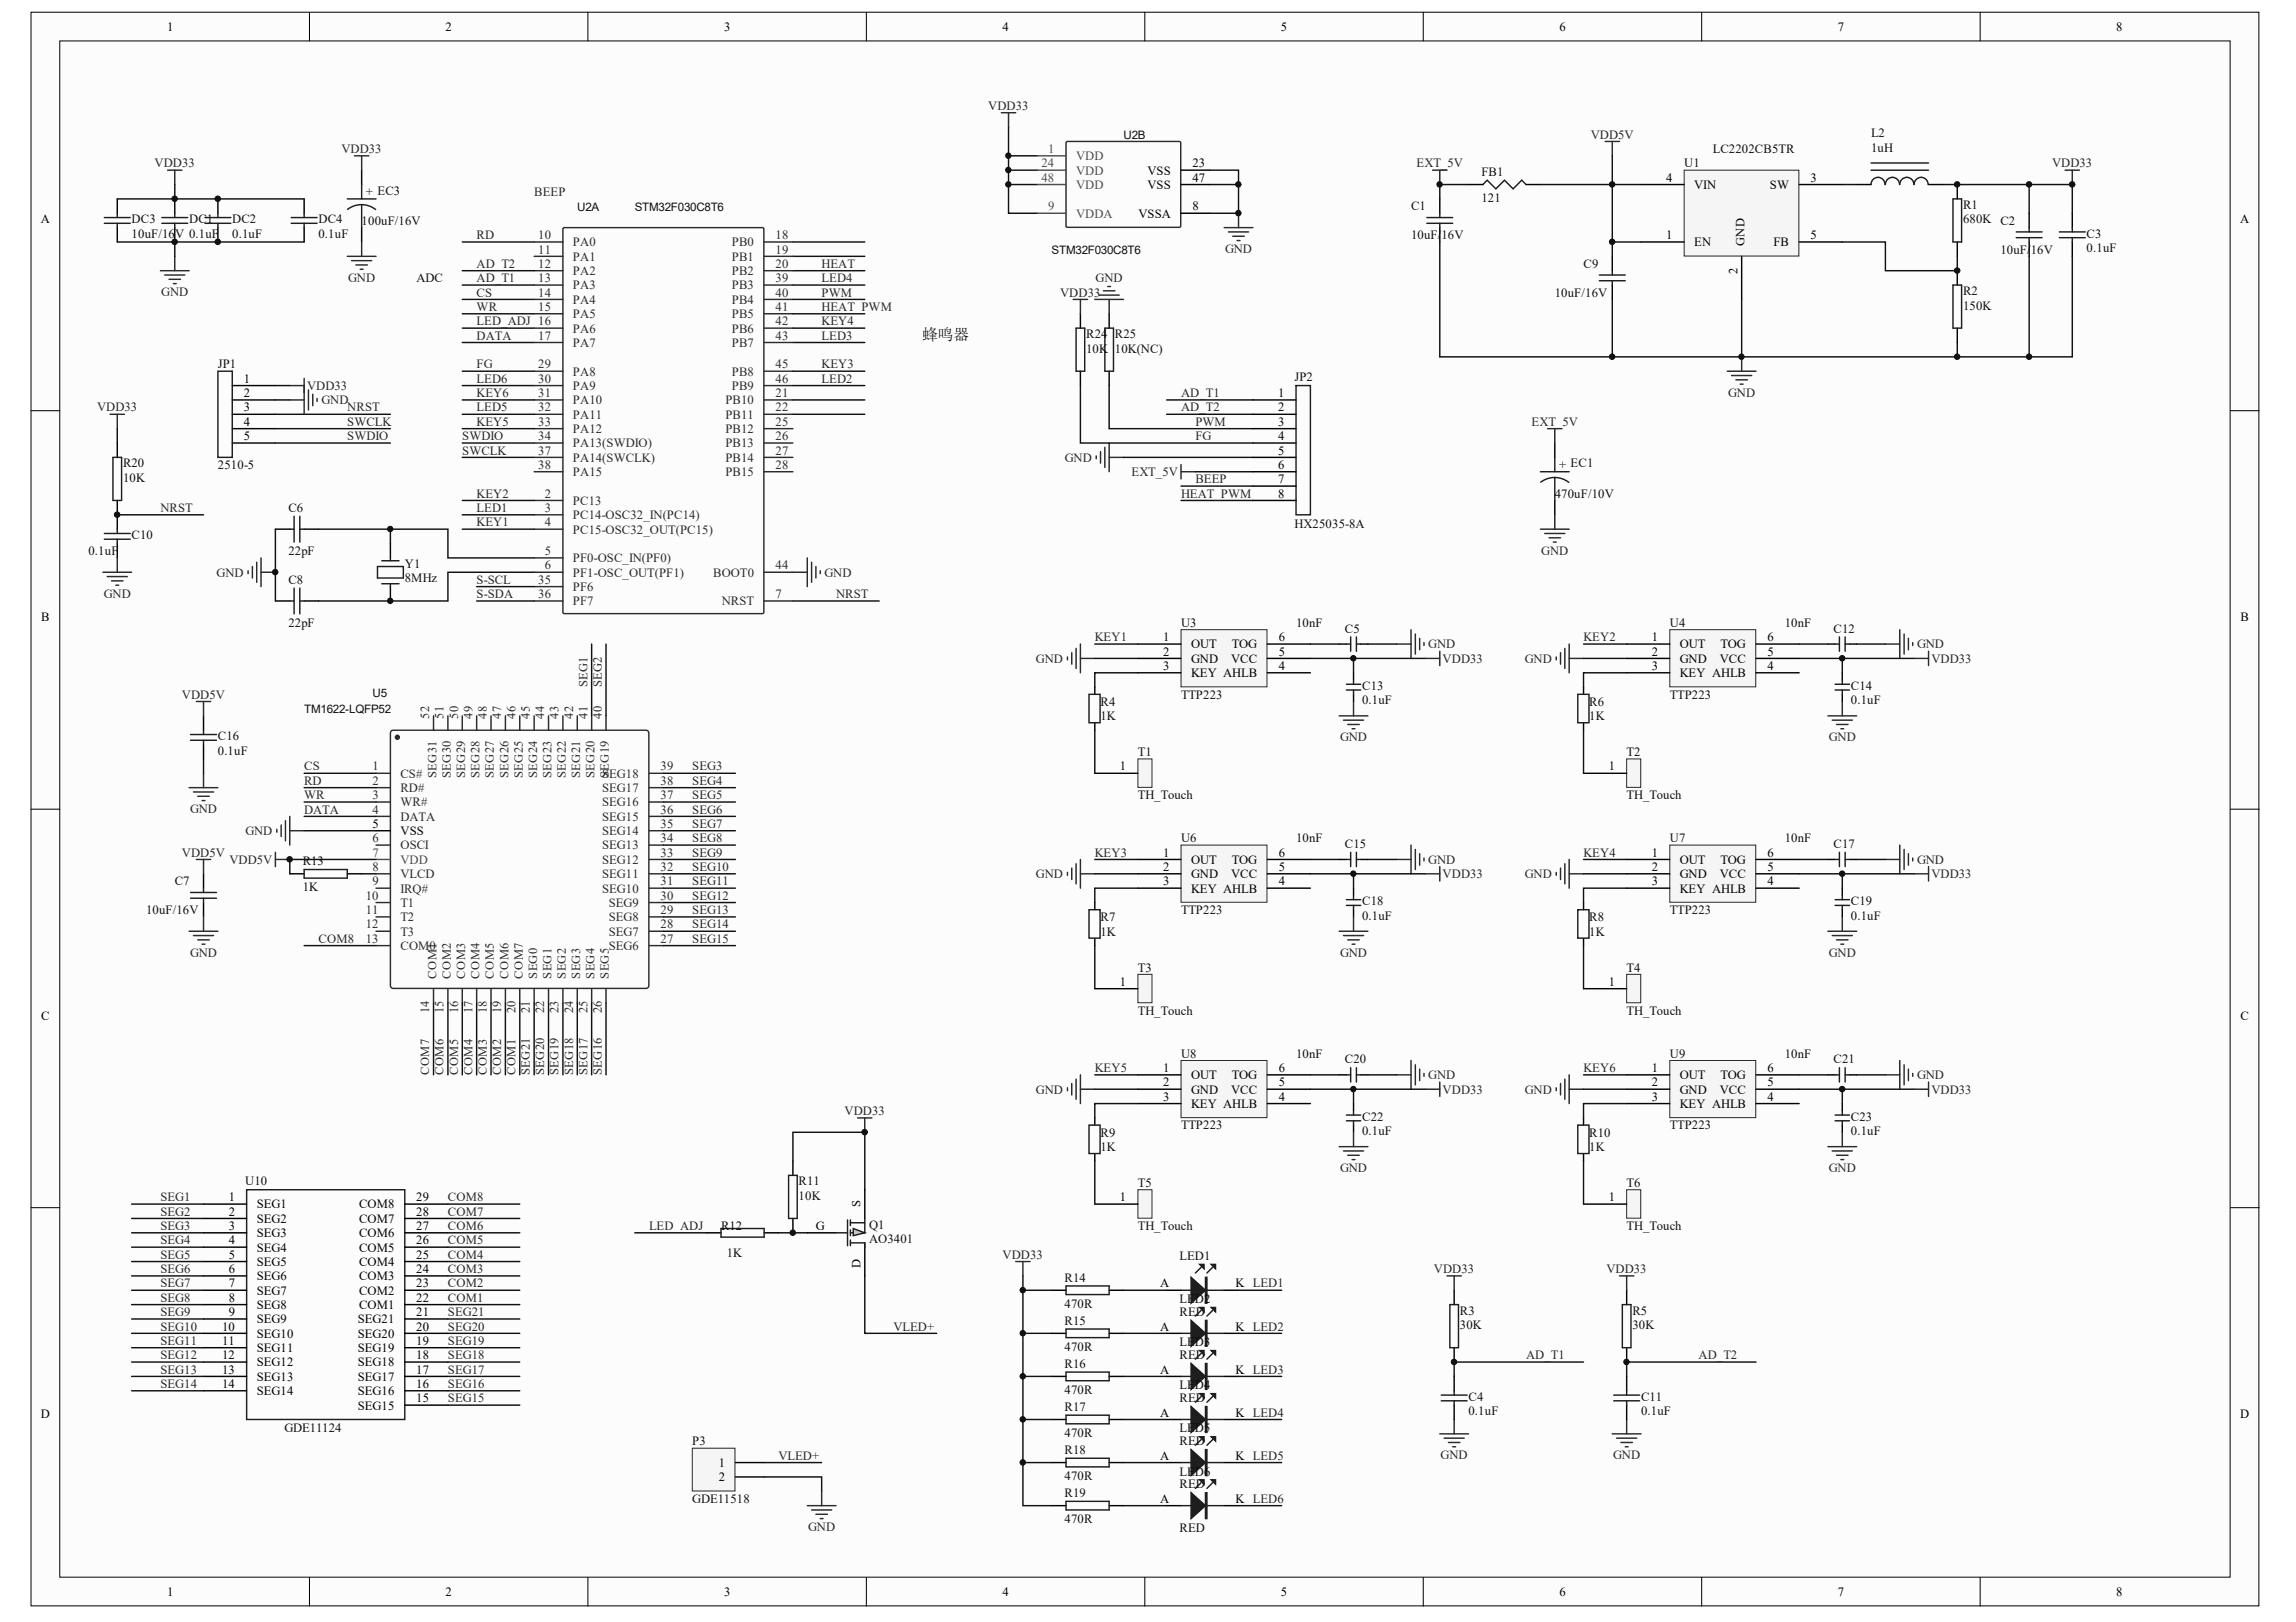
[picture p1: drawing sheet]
<svg xmlns="http://www.w3.org/2000/svg" width="297mm" height="210mm" viewBox="0 0 297 210" stroke-linecap="round" stroke-linejoin="round" font-family="sans-serif">
<defs><g id="words">
<text font-size="2" fill="#0e0e0e" x="119.3" y="44">蜂鸣器</text>
<g font-size="1.6">
<text x="21.6" y="4">1</text>
<text x="57.6" y="4">2</text>
<text x="93.7" y="4">3</text>
<text x="129.7" y="4">4</text>
<text x="165.7" y="4">5</text>
<text x="201.7" y="4">6</text>
<text x="237.8" y="4">7</text>
<text x="273.8" y="4">8</text>
<text x="148.4" y="22.6">VSS</text>
<text x="154.3" y="21.7">23</text>
<text x="154.3" y="23.5">47</text>
<text x="215.6" y="23.5">4</text>
<text x="234.2" y="23.5">3</text>
<text x="5.3" y="28.8">A</text>
<text x="147.3" y="28.2">VSSA</text>
<text x="148.4" y="24.4">VSS</text>
<text x="154.3" y="27.2">8</text>
<text x="219.2" y="24.4">VIN</text>
<text x="229" y="24.4">SW</text>
<text x="289.8" y="28.8">A</text>
<text x="215.6" y="31">1</text>
<text x="219.2" y="31.9">EN</text>
<text x="224.8" y="35.5" transform="rotate(-90 224.8 35.5)">2</text>
<text x="225.7" y="31.9" transform="rotate(-90 225.7 31.9)">GND</text>
<text x="229.4" y="31.9">FB</text>
<text x="234.2" y="31">5</text>
<text x="31.5" y="49.5">1</text>
<text x="31.5" y="51.4">2</text>
<text x="31.5" y="53.3">3</text>
<text x="165.3" y="51.4">1</text>
<text x="165.3" y="53.3">2</text>
<text x="31.5" y="55.1">4</text>
<text x="31.5" y="57">5</text>
<text x="165.3" y="55.1">3</text>
<text x="165.3" y="57">4</text>
<text x="165.3" y="58.8">5</text>
<text x="165.3" y="60.7">6</text>
<text x="165.3" y="62.5">7</text>
<text x="165.3" y="64.4">8</text>
<text x="5.3" y="80.4">B</text>
<text x="150.5" y="83">1</text>
<text x="154.1" y="83.9">OUT</text>
<text x="159.4" y="83.9">TOG</text>
<text x="165.4" y="83">6</text>
<text x="213.7" y="83">1</text>
<text x="217.3" y="83.9">OUT</text>
<text x="222.6" y="83.9">TOG</text>
<text x="228.7" y="83">6</text>
<text x="289.9" y="80.4">B</text>
<text x="150.5" y="84.8">2</text>
<text x="150.5" y="86.7">3</text>
<text x="154.1" y="85.8">GND</text>
<text x="154.1" y="87.6">KEY AHLB</text>
<text x="159.3" y="85.8">VCC</text>
<text x="165.4" y="84.8">5</text>
<text x="165.4" y="86.7">4</text>
<text x="213.7" y="84.8">2</text>
<text x="213.7" y="86.7">3</text>
<text x="217.3" y="85.8">GND</text>
<text x="217.3" y="87.6">KEY AHLB</text>
<text x="222.5" y="85.8">VCC</text>
<text x="228.7" y="84.8">5</text>
<text x="228.7" y="86.7">4</text>
<text x="144.9" y="99.7">1</text>
<text x="208.1" y="99.7">1</text>
<text x="48.2" y="107.1">5</text>
<text x="51.8" y="108.1">VSS</text>
<text x="150.5" y="110.9">1</text>
<text x="150.5" y="112.7">2</text>
<text x="154.1" y="111.8">OUT</text>
<text x="154.1" y="113.6">GND</text>
<text x="159.3" y="113.6">VCC</text>
<text x="159.4" y="111.8">TOG</text>
<text x="165.4" y="110.9">6</text>
<text x="165.4" y="112.7">5</text>
<text x="213.7" y="110.9">1</text>
<text x="213.7" y="112.7">2</text>
<text x="217.3" y="111.8">OUT</text>
<text x="217.3" y="113.6">GND</text>
<text x="222.5" y="113.6">VCC</text>
<text x="222.6" y="111.8">TOG</text>
<text x="228.7" y="110.9">6</text>
<text x="228.7" y="112.7">5</text>
<text x="150.5" y="114.6">3</text>
<text x="154.1" y="115.5">KEY AHLB</text>
<text x="165.4" y="114.6">4</text>
<text x="213.7" y="114.6">3</text>
<text x="217.3" y="115.5">KEY AHLB</text>
<text x="228.7" y="114.6">4</text>
<text x="5.3" y="132">C</text>
<text x="144.9" y="127.6">1</text>
<text x="208.1" y="127.6">1</text>
<text x="289.9" y="132">C</text>
<text x="150.5" y="138.7">1</text>
<text x="150.5" y="140.6">2</text>
<text x="150.5" y="142.4">3</text>
<text x="154.1" y="139.7">OUT</text>
<text x="154.1" y="141.5">GND</text>
<text x="154.1" y="143.4">KEY AHLB</text>
<text x="159.3" y="141.5">VCC</text>
<text x="159.4" y="139.7">TOG</text>
<text x="165.4" y="138.7">6</text>
<text x="165.4" y="140.6">5</text>
<text x="165.4" y="142.4">4</text>
<text x="213.7" y="138.7">1</text>
<text x="213.7" y="140.6">2</text>
<text x="213.7" y="142.4">3</text>
<text x="217.3" y="139.7">OUT</text>
<text x="217.3" y="141.5">GND</text>
<text x="217.3" y="143.4">KEY AHLB</text>
<text x="222.5" y="141.5">VCC</text>
<text x="222.6" y="139.7">TOG</text>
<text x="228.7" y="138.7">6</text>
<text x="228.7" y="140.6">5</text>
<text x="228.7" y="142.4">4</text>
<text x="29.6" y="155.5">1</text>
<text x="53.9" y="155.5">29</text>
<text x="144.9" y="155.5">1</text>
<text x="208.1" y="155.5">1</text>
<text x="29.6" y="157.3">2</text>
<text x="29.6" y="159.2">3</text>
<text x="29.6" y="161">4</text>
<text x="33.2" y="156.4">SEG1</text>
<text x="33.2" y="158.2">SEG2</text>
<text x="33.2" y="160.1">SEG3</text>
<text x="33.2" y="162">SEG4</text>
<text x="46.5" y="162">COM5</text>
<text x="46.5" y="160.1">COM6</text>
<text x="46.5" y="158.2">COM7</text>
<text x="46.5" y="156.4">COM8</text>
<text x="53.9" y="161">26</text>
<text x="53.9" y="159.2">27</text>
<text x="53.9" y="157.3">28</text>
<text x="105.5" y="159.2">G</text>
<text x="111.3" y="156.2" transform="rotate(-90 111.3 156.2)">S</text>
<text x="29.6" y="162.9">5</text>
<text x="29.6" y="164.7">6</text>
<text x="29.6" y="166.6">7</text>
<text x="33.2" y="163.8">SEG5</text>
<text x="33.2" y="165.7">SEG6</text>
<text x="33.2" y="167.5">SEG7</text>
<text x="46.5" y="167.5">COM2</text>
<text x="46.5" y="165.7">COM3</text>
<text x="46.5" y="163.8">COM4</text>
<text x="53.9" y="166.6">23</text>
<text x="53.9" y="164.7">24</text>
<text x="53.9" y="162.9">25</text>
<text x="111.3" y="164.1" transform="rotate(-90 111.3 164.1)">D</text>
<text x="150.1" y="166.6">A</text>
<text x="159.9" y="166.6">K LED1</text>
<text x="28.7" y="172.2">10</text>
<text x="29.6" y="168.5">8</text>
<text x="29.6" y="170.3">9</text>
<text x="33.2" y="169.4">SEG8</text>
<text x="33.2" y="171.3">SEG9</text>
<text x="33.2" y="173.1">SEG10</text>
<text x="46.3" y="173.1">SEG20</text>
<text x="46.3" y="171.3">SEG21</text>
<text x="46.5" y="169.4">COM1</text>
<text x="53.9" y="172.2">20</text>
<text x="53.9" y="170.3">21</text>
<text x="53.9" y="168.5">22</text>
<text x="150.1" y="172.2">A</text>
<text x="159.9" y="172.2">K LED2</text>
<text x="28.7" y="174">11</text>
<text x="28.7" y="175.9">12</text>
<text x="28.7" y="177.8">13</text>
<text x="28.7" y="179.6">14</text>
<text x="33.2" y="175">SEG11</text>
<text x="33.2" y="176.8">SEG12</text>
<text x="33.2" y="178.7">SEG13</text>
<text x="46.3" y="178.7">SEG17</text>
<text x="46.3" y="176.8">SEG18</text>
<text x="46.3" y="175">SEG19</text>
<text x="53.9" y="179.6">16</text>
<text x="53.9" y="177.8">17</text>
<text x="53.9" y="175.9">18</text>
<text x="53.9" y="174">19</text>
<text x="150.1" y="177.8">A</text>
<text x="159.9" y="177.8">K LED3</text>
<text x="5.3" y="183.5">D</text>
<text x="33.2" y="180.5">SEG14</text>
<text x="46.3" y="182.4">SEG15</text>
<text x="46.3" y="180.5">SEG16</text>
<text x="53.9" y="181.5">15</text>
<text x="150.1" y="183.3">A</text>
<text x="159.9" y="183.3">K LED4</text>
<text x="289.8" y="183.5">D</text>
<text x="93" y="189.8">1</text>
<text x="93" y="191.7">2</text>
<text x="150.1" y="188.9">A</text>
<text x="159.9" y="188.9">K LED5</text>
<text x="150.1" y="194.5">A</text>
<text x="159.9" y="194.5">K LED6</text>
<text x="21.6" y="206.5">1</text>
<text x="57.6" y="206.5">2</text>
<text x="93.7" y="206.5">3</text>
<text x="129.7" y="206.5">4</text>
<text x="165.7" y="206.5">5</text>
<text x="201.7" y="206.5">6</text>
<text x="237.8" y="206.5">7</text>
<text x="273.8" y="206.5">8</text>
</g>
<g font-size="1.6" fill="#262626">
<text x="127.9" y="14.2">VDD33</text>
<text x="205.8" y="17.9">VDD5V</text>
<text x="20" y="21.7">VDD33</text>
<text x="44.2" y="19.8">VDD33</text>
<text x="183.3" y="21.7">EXT_5V</text>
<text x="265.5" y="21.7">VDD33</text>
<text x="69.1" y="25.4">BEEP</text>
<text x="61.7" y="31">RD</text>
<text x="61.7" y="34.7">AD_T2</text>
<text x="106.3" y="34.7">HEAT</text>
<text x="158.5" y="32.8">GND</text>
<text x="20.9" y="38.3">GND</text>
<text x="45" y="36.5">GND</text>
<text x="61.7" y="38.4">CS</text>
<text x="61.7" y="40.2">WR</text>
<text x="61.7" y="36.5">AD_T1</text>
<text x="106.3" y="38.4">PWM</text>
<text x="106.3" y="36.5">LED4</text>
<text x="106.3" y="40.2">HEAT_PWM</text>
<text x="137.2" y="38.4">VDD33</text>
<text x="141.7" y="36.5">GND</text>
<text x="61.7" y="44">DATA</text>
<text x="61.7" y="42.1">LED_ADJ 16</text>
<text x="61.7" y="47.7">FG</text>
<text x="106.3" y="47.7">KEY3</text>
<text x="106.3" y="42.1">KEY4</text>
<text x="106.3" y="44">LED3</text>
<text x="12.5" y="53.3">VDD33</text>
<text x="39.7" y="50.5">VDD33</text>
<text x="41.6" y="52.3">GND</text>
<text x="44.9" y="53.3">NRST</text>
<text x="61.7" y="53.3">LED5</text>
<text x="61.7" y="51.4">KEY6</text>
<text x="61.7" y="49.5">LED6</text>
<text x="106.3" y="49.5">LED2</text>
<text x="152.8" y="51.4">AD_T1</text>
<text x="152.8" y="53.3">AD_T2</text>
<text x="223.6" y="51.4">GND</text>
<text x="44.9" y="55.1">SWCLK</text>
<text x="44.9" y="57">SWDIO</text>
<text x="59.8" y="58.8">SWCLK</text>
<text x="59.8" y="57">SWDIO</text>
<text x="61.7" y="55.1">KEY5</text>
<text x="137.7" y="59.8">GND</text>
<text x="154.7" y="55.1">PWM</text>
<text x="154.7" y="57">FG</text>
<text x="198.1" y="55.1">EXT_5V</text>
<text x="61.7" y="64.4">KEY2</text>
<text x="146.4" y="61.6">EXT_5V</text>
<text x="152.8" y="64.4">HEAT_PWM</text>
<text x="154.7" y="62.5">BEEP</text>
<text x="20.8" y="66.3">NRST</text>
<text x="61.7" y="68.1">KEY1</text>
<text x="61.7" y="66.3">LED1</text>
<text x="199.4" y="71.8">GND</text>
<text x="13.4" y="77.4">GND</text>
<text x="28" y="74.6">GND</text>
<text x="61.7" y="75.5">S-SCL</text>
<text x="61.7" y="77.4">S-SDA</text>
<text x="106.7" y="74.6">GND</text>
<text x="108.2" y="77.4">NRST</text>
<text x="141.6" y="83">KEY1</text>
<text x="184.8" y="83.9">GND</text>
<text x="204.9" y="83">KEY2</text>
<text x="248" y="83.9">GND</text>
<text x="76" y="88.9" transform="rotate(-90 76 88.9)">SEG1</text>
<text x="77.9" y="88.9" transform="rotate(-90 77.9 88.9)">SEG2</text>
<text x="134" y="85.8">GND</text>
<text x="186.6" y="85.8">VDD33</text>
<text x="197.3" y="85.8">GND</text>
<text x="249.9" y="85.8">VDD33</text>
<text x="23.5" y="90.4">VDD5V</text>
<text x="173.4" y="96">GND</text>
<text x="236.6" y="96">GND</text>
<text x="39.3" y="101.6">RD</text>
<text x="39.3" y="99.7">CS</text>
<text x="89.6" y="99.7">SEG3</text>
<text x="89.6" y="101.6">SEG4</text>
<text x="24.6" y="105.2">GND</text>
<text x="39.3" y="103.4">WR</text>
<text x="39.3" y="105.3">DATA</text>
<text x="89.6" y="103.4">SEG5</text>
<text x="89.6" y="105.3">SEG6</text>
<text x="89.6" y="107.1">SEG7</text>
<text x="23.5" y="110.9">VDD5V</text>
<text x="29.7" y="111.8">VDD5V</text>
<text x="31.7" y="108.1">GND</text>
<text x="89.6" y="109">SEG8</text>
<text x="89.6" y="110.9">SEG9</text>
<text x="89.6" y="112.7">SEG10</text>
<text x="134" y="113.6">GND</text>
<text x="141.6" y="110.9">KEY3</text>
<text x="184.8" y="111.8">GND</text>
<text x="186.6" y="113.6">VDD33</text>
<text x="197.3" y="113.6">GND</text>
<text x="204.9" y="110.9">KEY4</text>
<text x="248" y="111.8">GND</text>
<text x="249.9" y="113.6">VDD33</text>
<text x="89.6" y="114.6">SEG11</text>
<text x="89.6" y="116.4">SEG12</text>
<text x="89.6" y="118.3">SEG13</text>
<text x="24.6" y="123.8">GND</text>
<text x="41.2" y="122">COM8</text>
<text x="89.6" y="120.1">SEG14</text>
<text x="89.6" y="122">SEG15</text>
<text x="173.4" y="123.8">GND</text>
<text x="236.6" y="123.8">GND</text>
<text x="55.5" y="139.1" transform="rotate(-90 55.5 139.1)">COM7</text>
<text x="57.4" y="139.1" transform="rotate(-90 57.4 139.1)">COM6</text>
<text x="59.3" y="139.1" transform="rotate(-90 59.3 139.1)">COM5</text>
<text x="61.1" y="139.1" transform="rotate(-90 61.1 139.1)">COM4</text>
<text x="63" y="139.1" transform="rotate(-90 63 139.1)">COM3</text>
<text x="64.8" y="139.1" transform="rotate(-90 64.8 139.1)">COM2</text>
<text x="66.7" y="139.1" transform="rotate(-90 66.7 139.1)">COM1</text>
<text x="68.6" y="139.1" transform="rotate(-90 68.6 139.1)">SEG21</text>
<text x="70.4" y="139.1" transform="rotate(-90 70.4 139.1)">SEG20</text>
<text x="72.3" y="139.1" transform="rotate(-90 72.3 139.1)">SEG19</text>
<text x="74.1" y="139.1" transform="rotate(-90 74.1 139.1)">SEG18</text>
<text x="76" y="139.1" transform="rotate(-90 76 139.1)">SEG17</text>
<text x="77.9" y="139.1" transform="rotate(-90 77.9 139.1)">SEG16</text>
<text x="134" y="141.5">GND</text>
<text x="141.6" y="138.7">KEY5</text>
<text x="184.8" y="139.7">GND</text>
<text x="186.6" y="141.5">VDD33</text>
<text x="197.3" y="141.5">GND</text>
<text x="204.9" y="138.7">KEY6</text>
<text x="248" y="139.7">GND</text>
<text x="249.9" y="141.5">VDD33</text>
<text x="109.3" y="144.3">VDD33</text>
<text x="20.8" y="155.5">SEG1</text>
<text x="57.9" y="155.5">COM8</text>
<text x="173.4" y="151.7">GND</text>
<text x="236.6" y="151.7">GND</text>
<text x="20.8" y="159.2">SEG3</text>
<text x="20.8" y="161">SEG4</text>
<text x="20.8" y="157.3">SEG2</text>
<text x="57.9" y="161">COM5</text>
<text x="57.9" y="159.2">COM6</text>
<text x="57.9" y="157.3">COM7</text>
<text x="84" y="159.2">LED_ADJ</text>
<text x="20.8" y="162.9">SEG5</text>
<text x="20.8" y="164.7">SEG6</text>
<text x="20.8" y="166.6">SEG7</text>
<text x="57.9" y="166.6">COM2</text>
<text x="57.9" y="164.7">COM3</text>
<text x="57.9" y="162.9">COM4</text>
<text x="129.7" y="162.9">VDD33</text>
<text x="185.5" y="164.7">VDD33</text>
<text x="207.8" y="164.7">VDD33</text>
<text x="20.8" y="168.5">SEG8</text>
<text x="20.8" y="170.3">SEG9</text>
<text x="20.8" y="172.2">SEG10</text>
<text x="57.9" y="168.5">COM1</text>
<text x="57.9" y="172.2">SEG20</text>
<text x="57.9" y="170.3">SEG21</text>
<text x="115.6" y="172.2">VLED+</text>
<text x="20.8" y="174">SEG11</text>
<text x="20.8" y="175.9">SEG12</text>
<text x="20.8" y="177.8">SEG13</text>
<text x="20.8" y="179.6">SEG14</text>
<text x="57.9" y="179.6">SEG16</text>
<text x="57.9" y="177.8">SEG17</text>
<text x="57.9" y="175.9">SEG18</text>
<text x="57.9" y="174">SEG19</text>
<text x="197.4" y="175.9">AD_T1</text>
<text x="219.7" y="175.9">AD_T2</text>
<text x="57.9" y="181.5">SEG15</text>
<text x="100.7" y="188.9">VLED+</text>
<text x="186.4" y="188.9">GND</text>
<text x="208.7" y="188.9">GND</text>
<text x="104.6" y="198.2">GND</text>
</g>
<g font-size="1.6" fill="#0e0e0e">
<text x="242.1" y="17.8">L2</text>
<text x="191.7" y="22.8">FB1</text>
<text x="217.9" y="21.7">U1</text>
<text x="221.6" y="19.8">LC2202CB5TR</text>
<text x="242.1" y="19.6">1uH</text>
<text x="17" y="28.9">DC3</text>
<text x="24.5" y="28.9">DC1</text>
<text x="30" y="28.9">DC2</text>
<text x="41.2" y="28.9">DC4</text>
<text x="46.8" y="29.1">100uF/16V</text>
<text x="47.3" y="25.4">+ EC3</text>
<text x="182.5" y="27.2">C1</text>
<text x="191.7" y="26.1">121</text>
<text x="254" y="27">R1</text>
<text x="254" y="28.9">680K C2</text>
<text x="17" y="30.8">10uF/16V 0.1uF</text>
<text x="30" y="30.8">0.1uF</text>
<text x="41.2" y="30.8">0.1uF</text>
<text x="182.5" y="31">10uF/16V</text>
<text x="204.9" y="34.7">C9</text>
<text x="258.8" y="32.8">10uF/16V</text>
<text x="270" y="30.8">C3</text>
<text x="270" y="32.6">0.1uF</text>
<text x="53.9" y="36.5">ADC</text>
<text x="201.1" y="38.4">10uF/16V</text>
<text x="254" y="38.2">R2</text>
<text x="254" y="40.1">150K</text>
<text x="28.2" y="47.7">JP1</text>
<text x="140.5" y="43.8">R24</text>
<text x="140.5" y="45.6">10K</text>
<text x="144.2" y="43.8">R25</text>
<text x="144.2" y="45.6">10K(NC)</text>
<text x="167.5" y="49.3">JP2</text>
<text x="15.9" y="60.5">R20</text>
<text x="15.9" y="62.4">10K</text>
<text x="28.2" y="60.7">2510-5</text>
<text x="201.1" y="64.4">470uF/10V</text>
<text x="201.7" y="60.7">+ EC1</text>
<text x="11.5" y="71.8">0.1uF</text>
<text x="17" y="69.8">C10</text>
<text x="37.3" y="66.3">C6</text>
<text x="37.3" y="71.8">22pF</text>
<text x="167.5" y="68.3">HX25035-8A</text>
<text x="37.3" y="75.5">C8</text>
<text x="52.4" y="73.5">Y1</text>
<text x="52.4" y="75.4">8MHz</text>
<text x="37.3" y="81.1">22pF</text>
<text x="152.8" y="81.1">U3</text>
<text x="167.7" y="81.1">10nF</text>
<text x="174" y="81.9">C5</text>
<text x="216" y="81.1">U4</text>
<text x="230.9" y="81.1">10nF</text>
<text x="237.2" y="81.9">C12</text>
<text x="176.2" y="89.3">C13</text>
<text x="239.5" y="89.3">C14</text>
<text x="28.2" y="95.8">C16</text>
<text x="142.4" y="91.3">R4</text>
<text x="142.4" y="93.2">1K</text>
<text x="152.8" y="90.4">TTP223</text>
<text x="176.2" y="91.2">0.1uF</text>
<text x="205.6" y="91.3">R6</text>
<text x="205.6" y="93.2">1K</text>
<text x="216" y="90.4">TTP223</text>
<text x="239.5" y="91.2">0.1uF</text>
<text x="28.2" y="97.7">0.1uF</text>
<text x="147.2" y="97.8">T1</text>
<text x="210.4" y="97.8">T2</text>
<text x="147.2" y="103.4">TH_Touch</text>
<text x="210.4" y="103.4">TH_Touch</text>
<text x="39.2" y="112">R13</text>
<text x="152.8" y="109">U6</text>
<text x="167.7" y="109">10nF</text>
<text x="174" y="109.7">C15</text>
<text x="216" y="109">U7</text>
<text x="230.9" y="109">10nF</text>
<text x="237.2" y="109.7">C17</text>
<text x="18.9" y="118.3">10uF/16V</text>
<text x="22.6" y="114.6">C7</text>
<text x="39.2" y="115.3">1K</text>
<text x="142.4" y="119.2">R7</text>
<text x="152.8" y="118.3">TTP223</text>
<text x="176.2" y="117.2">C18</text>
<text x="176.2" y="119">0.1uF</text>
<text x="205.6" y="119.2">R8</text>
<text x="216" y="118.3">TTP223</text>
<text x="239.5" y="117.2">C19</text>
<text x="239.5" y="119">0.1uF</text>
<text x="142.4" y="121.1">1K</text>
<text x="147.2" y="125.7">T3</text>
<text x="205.6" y="121.1">1K</text>
<text x="210.4" y="125.7">T4</text>
<text x="147.2" y="131.3">TH_Touch</text>
<text x="210.4" y="131.3">TH_Touch</text>
<text x="152.8" y="136.9">U8</text>
<text x="167.7" y="136.9">10nF</text>
<text x="174" y="137.6">C20</text>
<text x="216" y="136.9">U9</text>
<text x="230.9" y="136.9">10nF</text>
<text x="237.2" y="137.6">C21</text>
<text x="142.4" y="147.1">R9</text>
<text x="142.4" y="149">1K</text>
<text x="152.8" y="146.2">TTP223</text>
<text x="176.2" y="145.1">C22</text>
<text x="176.2" y="146.9">0.1uF</text>
<text x="205.6" y="147.1">R10</text>
<text x="205.6" y="149">1K</text>
<text x="216" y="146.2">TTP223</text>
<text x="239.5" y="145.1">C23</text>
<text x="239.5" y="146.9">0.1uF</text>
<text x="31.7" y="153.4">U10</text>
<text x="103.3" y="153.4">R11</text>
<text x="103.3" y="155.3">10K</text>
<text x="147.2" y="153.6">T5</text>
<text x="210.4" y="153.6">T6</text>
<text x="93.3" y="159.2">R12</text>
<text x="112.4" y="159">Q1</text>
<text x="112.4" y="160.8">AO3401</text>
<text x="147.2" y="159.2">TH_Touch</text>
<text x="210.4" y="159.2">TH_Touch</text>
<text x="94" y="162.7">1K</text>
<text x="137.7" y="165.9">R14</text>
<text x="152.6" y="163.1">LED1</text>
<text x="137.7" y="169.2">470R</text>
<text x="137.7" y="171.4">R15</text>
<text x="152.6" y="170.3">RED</text>
<text x="152.6" y="168.7">LED2</text>
<text x="188.9" y="170.1">R3</text>
<text x="188.9" y="172">30K</text>
<text x="211.2" y="170.1">R5</text>
<text x="211.2" y="172">30K</text>
<text x="137.7" y="174.8">470R</text>
<text x="137.7" y="177">R16</text>
<text x="152.6" y="175.9">RED</text>
<text x="152.6" y="174.2">LED3</text>
<text x="152.6" y="179.8">LED4</text>
<text x="36.8" y="185.4">GDE11124</text>
<text x="137.7" y="180.4">470R</text>
<text x="137.7" y="182.6">R17</text>
<text x="137.7" y="185.9">470R</text>
<text x="152.6" y="181.5">RED</text>
<text x="152.6" y="185.4">LED5</text>
<text x="190" y="181.3">C4</text>
<text x="190" y="183.1">0.1uF</text>
<text x="212.3" y="181.3">C11</text>
<text x="212.3" y="183.1">0.1uF</text>
<text x="89.6" y="187">P3</text>
<text x="137.7" y="188.2">R18</text>
<text x="137.7" y="191.5">470R</text>
<text x="152.6" y="187">RED</text>
<text x="152.6" y="191">LED6</text>
<text x="89.6" y="194.5">GDE11518</text>
<text x="137.7" y="193.7">R19</text>
<text x="137.7" y="197.1">470R</text>
<text x="152.6" y="192.6">RED</text>
<text x="152.6" y="198.2">RED</text>
</g>
<g font-size="1.6" fill="#4c4c4c">
<text x="134.7" y="21.7">24</text>
<text x="134.7" y="23.5">48</text>
<text x="135.6" y="19.8">1</text>
<text x="139.2" y="20.7">VDD</text>
<text x="139.2" y="22.6">VDD</text>
<text x="135.6" y="27.2">9</text>
<text x="139.2" y="24.4">VDD</text>
<text x="139.2" y="28.2">VDDA</text>
<text x="48.2" y="110.9">7</text>
<text x="51.8" y="111.8">VDD</text>
</g>
<g font-size="1.6" fill="#292929">
<text x="69.6" y="31">10</text>
<text x="69.6" y="32.8">11</text>
<text x="69.6" y="34.7">12</text>
<text x="74.1" y="31.9">PA0</text>
<text x="74.1" y="33.7">PA1</text>
<text x="74.1" y="35.6">PA2</text>
<text x="94.7" y="31.9">PB0</text>
<text x="94.7" y="33.7">PB1</text>
<text x="94.7" y="35.6">PB2</text>
<text x="100.3" y="31">18</text>
<text x="100.3" y="32.8">19</text>
<text x="100.3" y="34.7">20</text>
<text x="69.6" y="36.5">13</text>
<text x="69.6" y="38.4">14</text>
<text x="69.6" y="40.2">15</text>
<text x="74.1" y="37.5">PA3</text>
<text x="74.1" y="39.3">PA4</text>
<text x="74.1" y="41.2">PA5</text>
<text x="94.7" y="37.5">PB3</text>
<text x="94.7" y="39.3">PB4</text>
<text x="94.7" y="41.2">PB5</text>
<text x="100.3" y="36.5">39</text>
<text x="100.3" y="38.4">40</text>
<text x="100.3" y="40.2">41</text>
<text x="69.6" y="44">17</text>
<text x="69.6" y="47.7">29</text>
<text x="74.1" y="43">PA6</text>
<text x="74.1" y="44.9">PA7</text>
<text x="94.7" y="43">PB6</text>
<text x="94.7" y="44.9">PB7</text>
<text x="100.3" y="42.1">42</text>
<text x="100.3" y="44">43</text>
<text x="100.3" y="47.7">45</text>
<text x="69.6" y="49.5">30</text>
<text x="69.6" y="51.4">31</text>
<text x="69.6" y="53.3">32</text>
<text x="74.1" y="48.6">PA8</text>
<text x="74.1" y="50.5">PA9</text>
<text x="74.1" y="52.3">PA10</text>
<text x="93.8" y="52.3">PB10</text>
<text x="94.7" y="48.6">PB8</text>
<text x="94.7" y="50.5">PB9</text>
<text x="100.3" y="49.5">46</text>
<text x="100.3" y="51.4">21</text>
<text x="100.3" y="53.3">22</text>
<text x="69.6" y="55.1">33</text>
<text x="69.6" y="57">34</text>
<text x="69.6" y="58.8">37</text>
<text x="74.1" y="54.2">PA11</text>
<text x="74.1" y="56">PA12</text>
<text x="74.1" y="57.9">PA13(SWDIO)</text>
<text x="74.1" y="59.8">PA14(SWCLK)</text>
<text x="93.8" y="54.2">PB11</text>
<text x="93.8" y="56">PB12</text>
<text x="93.8" y="57.9">PB13</text>
<text x="93.8" y="59.8">PB14</text>
<text x="100.3" y="55.1">25</text>
<text x="100.3" y="57">26</text>
<text x="100.3" y="58.8">27</text>
<text x="69.6" y="60.7">38</text>
<text x="70.5" y="64.4">2</text>
<text x="74.1" y="61.6">PA15</text>
<text x="74.1" y="65.3">PC13</text>
<text x="93.8" y="61.6">PB15</text>
<text x="100.3" y="60.7">28</text>
<text x="70.5" y="66.3">3</text>
<text x="70.5" y="68.1">4</text>
<text x="70.5" y="71.8">5</text>
<text x="74.1" y="67.2">PC14-OSC32_IN(PC14)</text>
<text x="74.1" y="69">PC15-OSC32_OUT(PC15)</text>
<text x="69.6" y="75.5">35</text>
<text x="69.6" y="77.4">36</text>
<text x="70.5" y="73.7">6</text>
<text x="74.1" y="72.8">PF0-OSC_IN(PF0)</text>
<text x="74.1" y="74.6">PF1-OSC_OUT(PF1)</text>
<text x="74.1" y="76.5">PF6</text>
<text x="92.3" y="74.6">BOOT0</text>
<text x="100.3" y="73.7">44</text>
<text x="100.3" y="77.4">7</text>
<text x="74.1" y="78.3">PF7</text>
<text x="93.4" y="78.3">NRST</text>
<text x="55.5" y="93" transform="rotate(-90 55.5 93)">52</text>
<text x="57.4" y="93" transform="rotate(-90 57.4 93)">51</text>
<text x="59.3" y="93" transform="rotate(-90 59.3 93)">50</text>
<text x="61.1" y="93" transform="rotate(-90 61.1 93)">49</text>
<text x="63" y="93" transform="rotate(-90 63 93)">48</text>
<text x="64.8" y="93" transform="rotate(-90 64.8 93)">47</text>
<text x="66.7" y="93" transform="rotate(-90 66.7 93)">46</text>
<text x="68.6" y="93" transform="rotate(-90 68.6 93)">45</text>
<text x="70.4" y="93" transform="rotate(-90 70.4 93)">44</text>
<text x="72.3" y="93" transform="rotate(-90 72.3 93)">43</text>
<text x="74.1" y="93" transform="rotate(-90 74.1 93)">42</text>
<text x="76" y="93" transform="rotate(-90 76 93)">41</text>
<text x="77.9" y="93" transform="rotate(-90 77.9 93)">40</text>
<text x="48.2" y="99.7">1</text>
<text x="48.2" y="101.6">2</text>
<text x="51.8" y="100.6">CS#</text>
<text x="56.5" y="100.6" transform="rotate(-90 56.5 100.6)">SEG31</text>
<text x="58.3" y="100.6" transform="rotate(-90 58.3 100.6)">SEG30</text>
<text x="60.2" y="100.6" transform="rotate(-90 60.2 100.6)">SEG29</text>
<text x="62" y="100.6" transform="rotate(-90 62 100.6)">SEG28</text>
<text x="63.9" y="100.6" transform="rotate(-90 63.9 100.6)">SEG27</text>
<text x="65.8" y="100.6" transform="rotate(-90 65.8 100.6)">SEG26</text>
<text x="67.6" y="100.6" transform="rotate(-90 67.6 100.6)">SEG25</text>
<text x="69.5" y="100.6" transform="rotate(-90 69.5 100.6)">SEG24</text>
<text x="71.3" y="100.6" transform="rotate(-90 71.3 100.6)">SEG23</text>
<text x="73.2" y="100.6" transform="rotate(-90 73.2 100.6)">SEG22</text>
<text x="75.1" y="100.6" transform="rotate(-90 75.1 100.6)">SEG21</text>
<text x="76.9" y="100.6" transform="rotate(-90 76.9 100.6)">SEG20</text>
<text x="77.9" y="100.6">SEG18</text>
<text x="78.8" y="100.6" transform="rotate(-90 78.8 100.6)">SEG19</text>
<text x="85.5" y="101.6">38</text>
<text x="85.5" y="99.7">39</text>
<text x="48.2" y="103.4">3</text>
<text x="48.2" y="105.3">4</text>
<text x="51.8" y="102.5">RD#</text>
<text x="51.8" y="104.4">WR#</text>
<text x="51.8" y="106.2">DATA</text>
<text x="77.9" y="106.2">SEG15</text>
<text x="77.9" y="104.4">SEG16</text>
<text x="77.9" y="102.5">SEG17</text>
<text x="85.5" y="107.1">35</text>
<text x="85.5" y="105.3">36</text>
<text x="85.5" y="103.4">37</text>
<text x="48.2" y="109">6</text>
<text x="48.2" y="112.7">8</text>
<text x="51.8" y="109.9">OSCI</text>
<text x="51.8" y="113.6">VLCD</text>
<text x="77.9" y="113.6">SEG11</text>
<text x="77.9" y="111.8">SEG12</text>
<text x="77.9" y="109.9">SEG13</text>
<text x="77.9" y="108.1">SEG14</text>
<text x="85.5" y="112.7">32</text>
<text x="85.5" y="110.9">33</text>
<text x="85.5" y="109">34</text>
<text x="47.3" y="116.4">10</text>
<text x="47.3" y="118.3">11</text>
<text x="48.2" y="114.6">9</text>
<text x="51.8" y="115.5">IRQ#</text>
<text x="51.8" y="117.4">T1</text>
<text x="51.8" y="119.2">T2</text>
<text x="77.9" y="115.5">SEG10</text>
<text x="78.8" y="119.2">SEG8</text>
<text x="78.8" y="117.4">SEG9</text>
<text x="85.5" y="118.3">29</text>
<text x="85.5" y="116.4">30</text>
<text x="85.5" y="114.6">31</text>
<text x="47.3" y="120.1">12</text>
<text x="47.3" y="122">13</text>
<text x="51.8" y="121.1">T3</text>
<text x="51.8" y="122.9">COM0</text>
<text x="78.8" y="122.9">SEG6</text>
<text x="78.8" y="121.1">SEG7</text>
<text x="85.5" y="122">27</text>
<text x="85.5" y="120.1">28</text>
<text x="55.5" y="131.1" transform="rotate(-90 55.5 131.1)">14</text>
<text x="56.5" y="126.6" transform="rotate(-90 56.5 126.6)">COM1</text>
<text x="57.4" y="131.1" transform="rotate(-90 57.4 131.1)">15</text>
<text x="58.3" y="126.6" transform="rotate(-90 58.3 126.6)">COM2</text>
<text x="59.3" y="131.1" transform="rotate(-90 59.3 131.1)">16</text>
<text x="60.2" y="126.6" transform="rotate(-90 60.2 126.6)">COM3</text>
<text x="61.1" y="131.1" transform="rotate(-90 61.1 131.1)">17</text>
<text x="62" y="126.6" transform="rotate(-90 62 126.6)">COM4</text>
<text x="63" y="131.1" transform="rotate(-90 63 131.1)">18</text>
<text x="63.9" y="126.6" transform="rotate(-90 63.9 126.6)">COM5</text>
<text x="64.8" y="131.1" transform="rotate(-90 64.8 131.1)">19</text>
<text x="65.8" y="126.6" transform="rotate(-90 65.8 126.6)">COM6</text>
<text x="66.7" y="131.1" transform="rotate(-90 66.7 131.1)">20</text>
<text x="67.6" y="126.6" transform="rotate(-90 67.6 126.6)">COM7</text>
<text x="68.6" y="131.1" transform="rotate(-90 68.6 131.1)">21</text>
<text x="69.5" y="126.6" transform="rotate(-90 69.5 126.6)">SEG0</text>
<text x="70.4" y="131.1" transform="rotate(-90 70.4 131.1)">22</text>
<text x="71.3" y="126.6" transform="rotate(-90 71.3 126.6)">SEG1</text>
<text x="72.3" y="131.1" transform="rotate(-90 72.3 131.1)">23</text>
<text x="73.2" y="126.6" transform="rotate(-90 73.2 126.6)">SEG2</text>
<text x="74.1" y="131.1" transform="rotate(-90 74.1 131.1)">24</text>
<text x="75.1" y="126.6" transform="rotate(-90 75.1 126.6)">SEG3</text>
<text x="76" y="131.1" transform="rotate(-90 76 131.1)">25</text>
<text x="76.9" y="126.6" transform="rotate(-90 76.9 126.6)">SEG4</text>
<text x="77.9" y="131.1" transform="rotate(-90 77.9 131.1)">26</text>
<text x="78.8" y="126.6" transform="rotate(-90 78.8 126.6)">SEG5</text>
</g>
<g font-size="1.5" fill="#0e0e0e">
<text x="145.4" y="18">U2B</text>
<text x="74.7" y="27.3">U2A</text>
<text x="82.1" y="27.3">STM32F030C8T6</text>
<text x="136.1" y="32.8">STM32F030C8T6</text>
<text x="39.3" y="92.3">TM1622-LQFP52</text>
<text x="48.2" y="90.2">U5</text>
</g>
</g></defs>
<g fill="#fcfcfc" stroke="#000" stroke-width=".13">
<path d="M4 1.6h288.2v206.2h-288.2z"/>
<path d="M7.7 5.3h280.8v198.8h-280.8z"/>
</g>
<g fill="none" stroke="#000" stroke-width=".13">
<path d="M40 1.6v3.7M76.1 1.6v3.7M112.1 1.6v3.7M148.1 1.6v3.7M184.1 1.6v3.7M220.2 1.6v3.7M256.2 1.6v3.7M4 53.1h3.7M288.6 53.1h3.7M4 104.7h3.7M288.6 104.7h3.7M4 156.3h3.7"/>
<path d="M288.6 156.3h3.7M40 204.1v3.8M76.1 204.1v3.8M112.1 204.1v3.8M148.1 204.1v3.8M184.1 204.1v3.8M220.2 204.1v3.8M256.2 204.1v3.8"/>
</g>
<g fill="none" stroke="#000" stroke-width=".19">
<path d="M15.2 25.7v1.9M15.2 29.5v1.8M22.6 25.7v1.9M22.6 29.5v1.8M28.2 25.7v1.9M28.2 29.5v1.8M39.3 25.7v1.9M39.3 29.5v1.8M46.8 22v1.9M46.8 29.5v1.8M152.8 22h3.7M152.8 23.9h3.7"/>
<path d="M152.8 27.6h3.7M186.3 25.7v1.9M186.3 29.5v1.8M190 23.9h1.8M197.4 23.9h1.9M208.6 33.2v1.8M208.6 36.9v1.8M240.2 23.9h1.9M249.5 23.9h1.9M262.5 27.6v1.9M262.5 31.3v1.9M268.1 27.6v1.9"/>
<path d="M268.1 31.3v1.9M15.2 57.3v1.9M30 49.9h5.6M30 51.8h5.6M30 53.6h5.6M30 55.5h5.6M30 57.3h5.6M15.2 64.8v3.7M15.2 70.3v1.9M35.6 68.5h1.9M35.6 77.8h1.9M39.3 68.5h1.9"/>
<path d="M39.3 77.8h1.9M50.5 70.3v1.9M50.5 75.9v1.9M188.1 178.1v1.9M188.1 181.8v1.9"/>
</g>
<g fill="none" stroke="#1c1c1c" stroke-width=".19">
<path d="M13.5 28.9h3.3M13.5 28.2h3.3M15.2 27.6v.6M15.2 28.9v.6M20.9 28.9h3.4M20.9 28.2h3.4M22.6 27.6v.6M22.6 28.9v.6M26.5 28.9h3.4M26.5 28.2h3.4M28.2 27.6v.6M28.2 28.9v.6"/>
<path d="M37.7 28.9h3.3M37.7 28.2h3.3M39.3 27.6v.6M39.3 28.9v.6M44.9 25.7h3.7M46.8 26.5a2.96 2.96 0 0 1 1.8 .6M46.8 26.5a2.96 2.96 0 0 0-1.8 .6M46.8 23.9v1.8M46.8 26.5v3M184.6 28.9h3.3M184.6 28.2h3.3M186.3 27.6v.6"/>
<path d="M186.3 28.9v.6M191.8 23.9l.6-.6 1.1 1.1 1.1-1.1 1.2 1.1 1.1-1.1 .5 .6M206.9 36.3h3.4M206.9 35.6h3.4M208.6 35v.6M208.6 36.3v.6M242.1 22h7.4M242.1 21.1h7.4M243.9 23.9a.9 .9 0 0 0-.9-.9 .9 .9 0 0 0-.9 .9M245.7 23.9a.91 .91 0 0 0-.9-.9 .91 .91 0 0 0-.9 .9M247.6 23.9a.91 .91 0 0 0-.9-.9 .91 .91 0 0 0-.9 .9M249.4 23.9a.9 .9 0 0 0-.9-.9 .9 .9 0 0 0-.9 .9"/>
<path d="M260.8 30.8h3.4M260.8 30h3.4M262.5 29.5v.5M262.5 30.8v.5M266.4 30.8h3.4M266.4 30h3.4M268.1 29.5v.5M268.1 30.8v.5M14.6 59.2h1.1v5.6h-1.1zM28.2 48h1.8v11.2h-1.8zM13.5 69.8h3.3M13.5 69h3.3"/>
<path d="M15.2 68.5v.5M15.2 69.8v.5M37.5 68.5h.5M37.5 77.8h.5M38 66.8v3.4M38 76.1v3.3M38.8 68.5h.5M38.8 66.8v3.4M38.8 76.1v3.3M38.8 77.8h.5M48.8 73.3h3.4v1.5h-3.4zM49.4 72.6h2.2"/>
<path d="M49.4 75.5h2.2M50.5 72.2v.4M50.5 75.5v.4M188.1 180v.5M186.5 180.5h3.3M186.5 181.3h3.3M188.1 181.3v.5"/>
</g>
<g fill="none" stroke="#262626" stroke-width=".19">
<path d="M129.5 14.6h1.9M130.5 14.6v1.8M20.8 35h3.7M21.3 35.6h2.6M21.7 22h1.8M21.9 36.1h1.5M22.4 36.7h.4M22.6 22v1.9M22.6 33.2v1.8M44.9 33.2h3.7M45.5 33.7h2.6M45.9 20.2h1.8"/>
<path d="M46 34.3h1.5M46.6 34.8h.4M46.8 20.2v1.8M46.8 31.3v1.9M158.4 29.5h3.7M158.9 30h2.6M159.5 30.6h1.5M160 31.1h.4M160.2 27.6v1.9M185.3 22h1.9M186.3 22v1.9M267.2 22h1.8"/>
<path d="M268.1 22v1.9M14.2 53.6h1.9M15.2 53.6v1.9M37.5 49.9h1.8M37.5 51.8h1.8M39.3 49v4.6M39.9 50.5v2.6M40.5 51v1.5M41 51.6v.3M13.3 74.1h3.7M13.9 74.6h2.6M14.4 75.2h1.5"/>
<path d="M15 75.7h.4M15.2 72.2v1.9M32.1 73.9v.3M32.7 73.3v1.5M33.2 72.8v2.6M33.8 72.2v3.7M33.8 74.1h1.8M102.6 74.1h1.8M104.4 72.2v3.7M105 72.8v2.6M105.6 73.3v1.5M106.1 73.9v.3"/>
<path d="M186.3 185.6h3.7M186.8 186.1h2.6M187.4 186.7h1.5M187.9 187.2h.4M188.1 183.7v1.9"/>
</g>
<g fill="none" stroke="#0e0e0e" stroke-width=".19">
<path d="M130.5 16.4v11.2h3.7M15.2 31.3h24.1M15.2 25.7h24.1M22.6 23.9v1.8M22.6 31.3v1.9M59.8 38.7h9.3M59.8 31.3h9.3M59.8 35h9.3M59.8 36.9h9.3M102.6 38.7h9.3M102.6 31.3h9.3M102.6 33.2h9.3"/>
<path d="M102.6 35h9.3M102.6 36.9h9.3M130.5 23.9h3.7M130.5 22h3.7M130.5 20.2h3.7M156.5 22h3.7v5.6h-3.7M156.5 23.9h3.7M190 23.9h-3.7v1.8M15.2 55.5v1.8M35.6 51.8h1.9M35.6 49.9h1.9M35.6 53.6h14.9"/>
<path d="M35.6 55.5h14.9M35.6 57.3h14.9M59.8 51.8h9.3M59.8 49.9h9.3M59.8 53.6h9.3M59.8 55.5h9.3M59.8 57.3h9.3M59.8 59.2h9.3M59.8 40.6h9.3M59.8 42.5h9.3M59.8 44.3h9.3M59.8 48h9.3"/>
<path d="M102.6 51.8h9.3M102.6 53.6h9.3M102.6 40.6h9.3M102.6 42.5h9.3M102.6 44.3h9.3M102.6 48h9.3M15.2 66.6h11.1M35.6 68.5v9.3M41.2 68.5h16.7v3.7h11.2M50.5 68.5v1.8M59.8 64.8h9.3M69.1 74.1h-11.2v3.7h-16.7"/>
<path d="M102.6 77.8h11.1M204.9 176.3h-16.8v1.8"/>
</g>
<g fill="none" stroke="#292929" stroke-width=".19">
<path d="M138 18.4h14.7v11h-14.7zM69.1 31.3h3.7M69.1 33.2h3.7M69.1 35h3.7M69.1 36.9h3.7M69.1 38.7h3.7M72.9 29.5h25.9v49.9h-25.9zM98.9 31.3h3.7M98.9 33.2h3.7M98.9 35h3.7M98.9 36.9h3.7M98.9 38.7h3.7"/>
<path d="M69.1 40.6h3.7M69.1 42.5h3.7M69.1 44.3h3.7M69.1 48h3.7M69.1 49.9h3.7M69.1 51.8h3.7M69.1 53.6h3.7M69.1 55.5h3.7M69.1 57.3h3.7M69.1 59.2h3.7M98.9 40.6h3.7M98.9 42.5h3.7"/>
<path d="M98.9 44.3h3.7M98.9 48h3.7M98.9 49.9h3.7M98.9 51.8h3.7M98.9 53.6h3.7M98.9 55.5h3.7M98.9 57.3h3.7M98.9 59.2h3.7M69.1 61h3.7M69.1 64.8h3.7M69.1 66.6h3.7M69.1 68.5h3.7"/>
<path d="M69.1 74.1h3.7M69.1 77.8h3.7M69.1 72.2h3.7M69.1 75.9h3.7M98.9 61h3.7M98.9 74.1h3.7M98.9 77.8h3.7"/>
</g>
<path d="M134.2 20.2h3.7M134.2 22h3.7M134.2 23.9h3.7M134.2 27.6h3.7" fill="none" stroke="#4c4c4c" stroke-width=".19"/>
<path d="M217.9 22h14.8v11.1h-14.8z" fill="#f5f5f5" stroke="#262626" stroke-width=".13"/>
<g fill="none" stroke="#000" stroke-width=".19">
<path d="M212.3 31.3h5.6M212.3 23.9h5.6M225.3 33.2v5.5M232.8 31.3h5.5M232.8 23.9h5.5M253.2 23.9v1.8M253.2 31.3v1.9M253.2 35v1.9M201.1 57.3v1.9M253.2 42.5v1.8M201.1 64.8v1.8M26.3 92.6v1.9"/>
<path d="M26.3 96.4v1.8M26.3 113.1v1.8M26.3 116.8v1.9M37.5 113.1h1.8M44.9 113.1h1.9M48.6 107.5h1.9M26.3 155.8h5.6M26.3 157.7h5.6M26.3 159.5h5.6M52.4 155.8h5.5M52.4 157.7h5.5M52.4 159.5h5.5"/>
<path d="M26.3 161.4h5.6M26.3 163.3h5.6M26.3 165.1h5.6M26.3 167h5.6M26.3 168.8h5.6M26.3 170.7h5.6M26.3 172.5h5.6M26.3 174.4h5.6M26.3 176.3h5.6M26.3 178.1h5.6M26.3 180h5.6M52.4 161.4h5.5"/>
<path d="M52.4 163.3h5.5M52.4 165.1h5.5M52.4 167h5.5M52.4 168.8h5.5M52.4 170.7h5.5M52.4 172.5h5.5M52.4 174.4h5.5M52.4 176.3h5.5M52.4 178.1h5.5M52.4 180h5.5M52.4 181.8h5.5"/>
</g>
<g fill="none" stroke="#262626" stroke-width=".19">
<path d="M207.7 18.3h1.8M208.6 18.3v1.9M223.5 48h3.7M224 48.6h2.6M224.6 49.2h1.5M225.1 49.7h.4M225.3 46.2v1.8M199.3 68.5h3.7M199.8 69h2.6M200.4 69.6h1.5M201 70.2h.3M201.1 66.6v1.9"/>
<path d="M25.4 90.8h1.9M26.3 90.8v1.8M24.5 101.9h3.7M25 102.5h2.6M25.4 111.2h1.9M25.6 103h1.5M26.1 103.6h.4M26.3 100.1v1.8M26.3 111.2v1.9M26.3 118.7v1.8M35.6 110.3v1.9M35.6 111.2h1.9"/>
<path d="M35.8 107.3v.4M36.4 106.8v1.4M36.9 106.2v2.6M37.5 105.6v3.8M37.5 107.5h1.8M24.5 120.5h3.7M25 121.1h2.6M25.6 121.6h1.5M26.1 122.2h.4"/>
</g>
<g fill="none" stroke="#0e0e0e" stroke-width=".19">
<path d="M186.3 31.3v14.9M199.3 23.9h13M208.6 38.7v7.5h16.7M208.6 20.2v13M208.6 31.3h3.7M225.3 38.7v7.5h27.9M238.3 31.3h5.6v3.7h9.3v-1.8M238.3 23.9h1.9M251.4 23.9h16.7v3.7M262.5 23.9v3.7M262.5 33.2v13M268.1 33.2v13h-14.9v-1.9"/>
<path d="M61.7 75.9h7.4M61.7 77.8h7.4M26.3 98.2v1.9M76.5 83.3v9.3M78.4 83.3v9.3M39.3 100.1h9.3M39.3 101.9h9.3M39.3 103.8h9.3M39.3 105.6h9.3M39.3 107.5h9.3M46.8 113.1h1.8M48.6 111.2h-11.1v1.9"/>
<path d="M85.8 100.1h9.3M85.8 101.9h9.3M85.8 103.8h9.3M85.8 105.6h9.3M85.8 107.5h9.3M85.8 113.1h9.3M85.8 118.7h9.3M85.8 116.8h9.3M85.8 114.9h9.3M85.8 111.2h9.3M85.8 109.4h9.3M56.1 129.8v9.3"/>
<path d="M57.9 129.8v9.3M59.8 129.8v9.3M61.7 129.8v9.3M63.5 129.8v9.3M65.4 129.8v9.3M67.2 129.8v9.3M69.1 129.8v9.3M71 129.8v9.3M72.8 129.8v9.3M74.7 129.8v9.3M76.5 129.8v9.3M78.4 129.8v9.3"/>
<path d="M85.8 122.4h9.3M85.8 120.5h9.3M57.9 155.8h9.3"/>
</g>
<g fill="none" stroke="#1c1c1c" stroke-width=".19">
<path d="M252.7 25.7h1.1v5.6h-1.1zM252.7 36.9h1.1v5.6h-1.1zM201.1 59.2v1.8M199.3 61h3.7M201.1 61.8a2.96 2.96 0 0 1 1.9 .6M201.1 61.8a2.96 2.96 0 0 0-1.8 .6M201.1 61.8v3M24.7 95.8h3.3M24.7 95.1h3.3M26.3 94.5v.6M26.3 95.8v.6M24.7 116.2h3.3"/>
<path d="M24.7 115.5h3.3M26.3 114.9v.6M26.3 116.2v.6M39.3 112.5h5.6v1.1h-5.6zM31.9 154h20.5v29.7h-20.5z"/>
</g>
<g fill="none" stroke="#292929" stroke-width=".19">
<path d="M50.6 94.7l.3-.2h32.9l.1 .4v32.8l-.3 .2h-32.9l-.2-.4zM56.1 92.6v1.9M57.9 92.6v1.9M59.8 92.6v1.9M61.7 92.6v1.9M63.5 92.6v1.9M65.4 92.6v1.9M67.2 92.6v1.9M69.1 92.6v1.9M71 92.6v1.9M72.8 92.6v1.9M74.7 92.6v1.9"/>
<path d="M76.5 92.6v1.9M78.4 92.6v1.9M48.6 100.1h1.9M48.6 101.9h1.9M48.6 103.8h1.9M48.6 105.6h1.9M48.6 109.4h1.9M48.6 113.1h1.9M48.6 114.9h1.9M48.6 116.8h1.9M48.6 118.7h1.9M84 100.1h1.8"/>
<path d="M84 101.9h1.8M84 103.8h1.8M84 105.6h1.8M84 109.4h1.8M84 113.1h1.8M84 114.9h1.8M84 116.8h1.8M84 118.7h1.8M84 111.2h1.8M84 107.5h1.8M48.6 120.5h1.9M48.6 122.4h1.9"/>
<path d="M56.1 127.9v1.9M57.9 127.9v1.9M59.8 127.9v1.9M61.7 127.9v1.9M63.5 127.9v1.9M65.4 127.9v1.9M67.2 127.9v1.9M69.1 127.9v1.9M71 127.9v1.9M72.8 127.9v1.9M74.7 127.9v1.9M76.5 127.9v1.9"/>
<path d="M78.4 127.9v1.9M84 120.5h1.8M84 122.4h1.8"/>
</g>
<circle cx="51.4" cy="95.4" r=".26" fill="#292929" stroke="#292929" stroke-width=".19"/>
<path d="M48.6 111.2h1.9" fill="none" stroke="#4c4c4c" stroke-width=".19"/>
<path d="M152.8 81.5h11.1v7.4h-11.1z" fill="#f5f5f5" stroke="#262626" stroke-width=".13"/>
<path d="M147.2 83.3h5.6M147.2 85.2h5.6M147.2 87.1h5.6M164 83.3h5.5M164 85.2h5.5M164 87.1h5.5M173.2 83.3h1M176 83.3h1" fill="none" stroke="#000" stroke-width=".19"/>
<path d="M138.1 85v.4M138.7 84.5v1.4M139.2 83.9v2.6M139.8 83.3v3.8M139.8 85.2h1.8M180.7 83.3h1.8M182.5 81.5v3.7M183.1 82v2.6M183.7 82.6v1.5M184.2 83.2v.3" fill="none" stroke="#262626" stroke-width=".19"/>
<path d="M174.2 83.3h.5M174.7 82.4v1.9M175.5 82.4v1.9M175.5 83.3h.5" fill="none" stroke="#1c1c1c" stroke-width=".19"/>
<path d="M147.2 98.2h1.8v3.7h-1.8z" fill="#f5f5f5" stroke="#262626" stroke-width=".13"/>
<path d="M141.6 88.9v1M141.6 93.6v.9M175.1 87.1v.9M175.1 89.9v.9M141.6 100.1h5.6" fill="none" stroke="#000" stroke-width=".19"/>
<path d="M140.9 89.9h1.4v3.6h-1.4zM174.2 88.6h1.8M174.2 89.3h1.8M175.1 88v.6M175.1 89.3v.6" fill="none" stroke="#1c1c1c" stroke-width=".19"/>
<path d="M173.2 92.6h3.8M173.8 93.2h2.6M174.4 93.8h1.5M174.9 94.3h.4M175.1 90.8v1.8M184.4 85.2h1.9M186.3 84.3v1.8" fill="none" stroke="#262626" stroke-width=".19"/>
<path d="M141.6 83.3h5.6M141.6 85.2h5.6M141.6 94.5v5.6M147.2 87.1h-5.6v1.8M169.5 83.3h3.7M169.5 85.2h14.9M175.1 85.2v1.9M177 83.3h3.7" fill="none" stroke="#0e0e0e" stroke-width=".19"/>
<path d="M216 81.5h11.1v7.4h-11.1z" fill="#f5f5f5" stroke="#262626" stroke-width=".13"/>
<path d="M210.4 83.3h5.6M210.4 85.2h5.6M210.4 87.1h5.6M227.2 83.3h5.6M227.2 85.2h5.6M227.2 87.1h5.6M236.5 83.3h.9M239.3 83.3h.9" fill="none" stroke="#000" stroke-width=".19"/>
<path d="M201.3 85v.4M201.9 84.5v1.4M202.4 83.9v2.6M203 83.3v3.8M203 85.2h1.9M243.9 83.3h1.9M245.8 81.5v3.7M246.3 82v2.6M246.9 82.6v1.5M247.5 83.2v.3" fill="none" stroke="#262626" stroke-width=".19"/>
<path d="M237.4 83.3h.6M238 82.4v1.9M238.7 82.4v1.9M238.7 83.3h.6" fill="none" stroke="#1c1c1c" stroke-width=".19"/>
<path d="M210.4 98.2h1.9v3.7h-1.9z" fill="#f5f5f5" stroke="#262626" stroke-width=".13"/>
<path d="M204.9 88.9v1M204.9 93.6v.9M238.3 87.1v.9M238.3 89.9v.9M204.9 100.1h5.5" fill="none" stroke="#000" stroke-width=".19"/>
<path d="M204.1 89.9h1.5v3.6h-1.5zM237.4 88.6h1.9M237.4 89.3h1.9M238.3 88v.6M238.3 89.3v.6" fill="none" stroke="#1c1c1c" stroke-width=".19"/>
<path d="M236.5 92.6h3.7M237 93.2h2.6M237.6 93.8h1.5M238.2 94.3h.3M238.3 90.8v1.8M247.6 85.2h1.9M249.5 84.3v1.8" fill="none" stroke="#262626" stroke-width=".19"/>
<path d="M204.9 83.3h5.5M204.9 85.2h5.5M204.9 94.5v5.6M210.4 87.1h-5.5v1.8M232.8 83.3h3.7M232.8 85.2h14.8M238.3 85.2v1.9M240.2 83.3h3.7" fill="none" stroke="#0e0e0e" stroke-width=".19"/>
<path d="M152.8 109.4h11.1v7.4h-11.1z" fill="#f5f5f5" stroke="#262626" stroke-width=".13"/>
<path d="M147.2 111.2h5.6M147.2 113.1h5.6M147.2 114.9h5.6M164 111.2h5.5M164 113.1h5.5M164 114.9h5.5M173.2 111.2h1M176 111.2h1" fill="none" stroke="#000" stroke-width=".19"/>
<path d="M138.1 112.9v.4M138.7 112.3v1.5M139.2 111.8v2.6M139.8 111.2v3.7M139.8 113.1h1.8M180.7 111.2h1.8M182.5 109.4v3.7M183.1 109.9v2.6M183.7 110.5v1.5M184.2 111v.4" fill="none" stroke="#262626" stroke-width=".19"/>
<path d="M174.2 111.2h.5M174.7 110.3v1.9M175.5 110.3v1.9M175.5 111.2h.5" fill="none" stroke="#1c1c1c" stroke-width=".19"/>
<path d="M147.2 126.1h1.8v3.7h-1.8z" fill="#f5f5f5" stroke="#262626" stroke-width=".13"/>
<path d="M141.6 116.8v.9M175.1 114.9v1M175.1 117.7v1M141.6 127.9h5.6M141.6 121.4v1" fill="none" stroke="#000" stroke-width=".19"/>
<path d="M140.9 117.7h1.4v3.7h-1.4zM174.2 116.4h1.8M174.2 117.2h1.8M175.1 115.9v.5M175.1 117.2v.5" fill="none" stroke="#1c1c1c" stroke-width=".19"/>
<path d="M175.1 118.7v1.8M184.4 113.1h1.9M186.3 112.2v1.8M173.2 120.5h3.8M173.8 121.1h2.6M174.4 121.6h1.5M174.9 122.2h.4" fill="none" stroke="#262626" stroke-width=".19"/>
<path d="M141.6 111.2h5.6M141.6 113.1h5.6M147.2 114.9h-5.6v1.9M169.5 111.2h3.7M169.5 113.1h14.9M175.1 113.1v1.8M177 111.2h3.7M141.6 122.4v5.5" fill="none" stroke="#0e0e0e" stroke-width=".19"/>
<path d="M216 109.4h11.1v7.4h-11.1z" fill="#f5f5f5" stroke="#262626" stroke-width=".13"/>
<path d="M210.4 111.2h5.6M210.4 113.1h5.6M210.4 114.9h5.6M227.2 111.2h5.6M227.2 113.1h5.6M227.2 114.9h5.6M236.5 111.2h.9M239.3 111.2h.9" fill="none" stroke="#000" stroke-width=".19"/>
<path d="M201.3 112.9v.4M201.9 112.3v1.5M202.4 111.8v2.6M203 111.2v3.7M203 113.1h1.9M243.9 111.2h1.9M245.8 109.4v3.7M246.3 109.9v2.6M246.9 110.5v1.5M247.5 111v.4" fill="none" stroke="#262626" stroke-width=".19"/>
<path d="M237.4 111.2h.6M238 110.3v1.9M238.7 110.3v1.9M238.7 111.2h.6" fill="none" stroke="#1c1c1c" stroke-width=".19"/>
<path d="M210.4 126.1h1.9v3.7h-1.9z" fill="#f5f5f5" stroke="#262626" stroke-width=".13"/>
<path d="M204.9 116.8v.9M238.3 114.9v1M238.3 117.7v1M204.9 127.9h5.5M204.9 121.4v1" fill="none" stroke="#000" stroke-width=".19"/>
<path d="M204.1 117.7h1.5v3.7h-1.5zM237.4 116.4h1.9M237.4 117.2h1.9M238.3 115.9v.5M238.3 117.2v.5" fill="none" stroke="#1c1c1c" stroke-width=".19"/>
<path d="M238.3 118.7v1.8M247.6 113.1h1.9M249.5 112.2v1.8M236.5 120.5h3.7M237 121.1h2.6M237.6 121.6h1.5M238.2 122.2h.3" fill="none" stroke="#262626" stroke-width=".19"/>
<path d="M204.9 111.2h5.5M204.9 113.1h5.5M210.4 114.9h-5.5v1.9M232.8 111.2h3.7M232.8 113.1h14.8M238.3 113.1v1.8M240.2 111.2h3.7M204.9 122.4v5.5" fill="none" stroke="#0e0e0e" stroke-width=".19"/>
<path d="M152.8 137.2h11.1v7.4h-11.1z" fill="#f5f5f5" stroke="#262626" stroke-width=".13"/>
<path d="M147.2 139.1h5.6M164 139.1h5.5M173.2 139.1h1M176 139.1h1M147.2 141h5.6M147.2 142.8h5.6M164 141h5.5M164 142.8h5.5" fill="none" stroke="#000" stroke-width=".19"/>
<path d="M139.2 139.7v2.6M139.8 139.1v3.7M180.7 139.1h1.8M182.5 137.2v3.8M183.1 137.8v2.6M183.7 138.4v1.4M184.2 138.9v.4M138.1 140.8v.3M138.7 140.2v1.5M139.8 141h1.8" fill="none" stroke="#262626" stroke-width=".19"/>
<path d="M174.2 139.1h.5M174.7 138.2v1.8M175.5 138.2v1.8M175.5 139.1h.5" fill="none" stroke="#1c1c1c" stroke-width=".19"/>
<path d="M147.2 154h1.8v3.6h-1.8z" fill="#f5f5f5" stroke="#262626" stroke-width=".13"/>
<path d="M141.6 155.8h5.6M141.6 144.7v.9M141.6 149.3v.9M175.1 142.8v.9M175.1 145.6v.9" fill="none" stroke="#000" stroke-width=".19"/>
<path d="M140.9 145.6h1.4v3.7h-1.4zM174.2 144.3h1.8M174.2 145h1.8M175.1 143.7v.6M175.1 145v.6" fill="none" stroke="#1c1c1c" stroke-width=".19"/>
<path d="M173.2 148.4h3.8M173.8 148.9h2.6M174.4 149.5h1.5M174.9 150.1h.4M175.1 146.5v1.9M184.4 141h1.9M186.3 140v1.9" fill="none" stroke="#262626" stroke-width=".19"/>
<path d="M141.6 139.1h5.6M169.5 139.1h3.7M177 139.1h3.7M141.6 141h5.6M141.6 150.2v5.6M147.2 142.8h-5.6v1.9M169.5 141h14.9M175.1 141v1.8" fill="none" stroke="#0e0e0e" stroke-width=".19"/>
<path d="M216 137.2h11.1v7.4h-11.1z" fill="#f5f5f5" stroke="#262626" stroke-width=".13"/>
<path d="M210.4 139.1h5.6M227.2 139.1h5.6M236.5 139.1h.9M239.3 139.1h.9M210.4 141h5.6M210.4 142.8h5.6M227.2 141h5.6M227.2 142.8h5.6" fill="none" stroke="#000" stroke-width=".19"/>
<path d="M202.4 139.7v2.6M203 139.1v3.7M243.9 139.1h1.9M245.8 137.2v3.8M246.3 137.8v2.6M246.9 138.4v1.4M247.5 138.9v.4M201.3 140.8v.3M201.9 140.2v1.5M203 141h1.9" fill="none" stroke="#262626" stroke-width=".19"/>
<path d="M237.4 139.1h.6M238 138.2v1.8M238.7 138.2v1.8M238.7 139.1h.6" fill="none" stroke="#1c1c1c" stroke-width=".19"/>
<path d="M210.4 154h1.9v3.6h-1.9z" fill="#f5f5f5" stroke="#262626" stroke-width=".13"/>
<path d="M204.9 155.8h5.5M204.9 144.7v.9M204.9 149.3v.9M238.3 142.8v.9M238.3 145.6v.9" fill="none" stroke="#000" stroke-width=".19"/>
<path d="M204.1 145.6h1.5v3.7h-1.5zM237.4 144.3h1.9M237.4 145h1.9M238.3 143.7v.6M238.3 145v.6" fill="none" stroke="#1c1c1c" stroke-width=".19"/>
<path d="M236.5 148.4h3.7M237 148.9h2.6M237.6 149.5h1.5M238.2 150.1h.3M238.3 146.5v1.9M247.6 141h1.9M249.5 140v1.9" fill="none" stroke="#262626" stroke-width=".19"/>
<path d="M204.9 139.1h5.5M232.8 139.1h3.7M240.2 139.1h3.7M204.9 141h5.5M204.9 150.2v5.6M210.4 142.8h-5.5v1.9M232.8 141h14.8M238.3 141v1.8" fill="none" stroke="#0e0e0e" stroke-width=".19"/>
<path d="M89.6 187.4h5.5v5.6h-5.5z" fill="#f5f5f5" stroke="#262626" stroke-width=".13"/>
<path d="M91.4 159.5h1.9M98.9 159.5h1.8M102.6 150.2v1.9M102.6 157.7v1.8M104.4 159.5h3.8M111.9 154v3.7M111.9 161.4v3.7M95.1 189.3h3.8M95.1 191.1h3.8" fill="none" stroke="#000" stroke-width=".19"/>
<path d="M93.3 159h5.6v1.1h-5.6zM102 152.1h1.1v5.6h-1.1zM108.2 159.5h1.4M109.6 157.9v3.3M110 158.2h1.9M110 157.9v.7M110 159.2v.7M111.9 157.7v1.8h-1.9M110 160.8h1.9v.6M110 160.5v.7" fill="none" stroke="#1c1c1c" stroke-width=".19"/>
<path d="M82.1 159.5h9.3M100.7 159.5h3.7M102.6 150.2v-3.7h9.3v7.5M111.9 165.1v7.4h9.3" fill="none" stroke="#0e0e0e" stroke-width=".19"/>
<path d="M110.9 144.7h1.9M111.9 144.7v1.8" fill="none" stroke="#262626" stroke-width=".19"/>
<path d="M110.4 159l1.5 .5-1.5 .4z" fill="#c0c0c0" stroke="#1c1c1c" stroke-width=".19"/>
<g fill="none" stroke="#0e0e0e" stroke-width=".19">
<path d="M102.6 49.9h9.3M139.8 49.9v7.4h22.3M143.5 49.9v5.6h18.6M145.4 59.2h16.7M150.9 51.8h11.2M150.9 53.6h11.2M186.3 46.2h22.3M59.8 66.6h9.3M59.8 68.5h9.3M152.8 62.9h9.3M152.8 64.8h9.3M154.7 61h7.4"/>
<path d="M39.3 122.4h9.3M17 157.7h9.3M17 159.5h9.3M17 155.8h9.3M57.9 157.7h9.3M57.9 159.5h9.3M17 161.4h9.3M17 163.3h9.3M17 165.1h9.3M17 167h9.3M17 168.8h9.3M17 172.5h9.3"/>
<path d="M17 174.4h9.3M17 176.3h9.3M17 178.1h9.3M17 180h9.3M17 170.7h9.3M57.9 161.4h9.3M57.9 163.3h9.3M57.9 165.1h9.3M57.9 167h9.3M57.9 168.8h9.3M57.9 172.5h9.3M57.9 174.4h9.3"/>
<path d="M57.9 176.3h9.3M57.9 178.1h9.3M57.9 180h9.3M57.9 170.7h9.3M132.3 165.1v1.9h3.8M132.3 167v27.8h3.8M132.3 172.5h3.8M132.3 178.1h3.8M145.4 167h5.5M145.4 172.5h5.5M145.4 178.1h5.5M160.2 167h5.6"/>
<path d="M160.2 172.5h5.6M160.2 178.1h5.6M227.2 176.3h-16.8v1.8M57.9 181.8h9.3M98.9 191.1h7.4v1.9M98.9 189.3h7.4M132.3 189.3h3.8M132.3 183.7h3.8M145.4 189.3h5.5M145.4 183.7h5.5M145.4 194.8h5.5M160.2 189.3h5.6"/>
<path d="M160.2 183.7h5.6M160.2 194.8h5.6"/>
</g>
<g fill="none" stroke="#262626" stroke-width=".19">
<path d="M138.8 38.7h1.9M139.8 38.7v1.9M141.6 38.7h3.8M142.2 38.2h2.6M142.8 37.6h1.4M143.3 37.1h.4M143.5 38.7v1.9M141.8 59v.4M142.4 58.4v1.5M142.9 57.9v2.6M143.5 57.3v3.7M143.5 59.2h1.9"/>
<path d="M200.2 55.5h1.9M201.1 55.5v1.8M152.8 60.1v1.9M152.8 61h1.9M131.4 163.3h1.9M132.3 163.3v1.8M187.2 165.1h1.9M188.1 165.1v1.9M209.5 165.1h1.9M210.4 165.1v1.9M104.4 194.8h3.8M105 195.4h2.6"/>
<path d="M105.6 196h1.4M106.1 196.5h.4M106.3 193v1.8M208.6 185.6h3.7M209.1 186.1h2.6M209.7 186.7h1.5M210.3 187.2h.3M210.4 183.7v1.9"/>
</g>
<g fill="none" stroke="#000" stroke-width=".19">
<path d="M139.8 40.6v1.9M139.8 48v1.9M143.5 40.6v1.9M143.5 48v1.9M162.1 51.8h5.6M162.1 53.6h5.6M162.1 55.5h5.6M162.1 57.3h5.6M162.1 59.2h5.6M162.1 61h5.6M162.1 62.9h5.6M162.1 64.8h5.6"/>
<path d="M136.1 167h1.8M136.1 172.5h1.8M136.1 178.1h1.8M143.5 167h1.9M143.5 172.5h1.9M143.5 178.1h1.9M150.9 167h1.9M150.9 172.5h1.9M150.9 178.1h1.9M158.4 167h1.8M158.4 172.5h1.8M158.4 178.1h1.8"/>
<path d="M188.1 167v1.8M188.1 174.4v1.9M210.4 167v1.8M210.4 174.4v1.9M210.4 178.1v1.9M136.1 183.7h1.8M136.1 189.3h1.8M136.1 194.8h1.8M143.5 183.7h1.9M143.5 189.3h1.9M143.5 194.8h1.9M150.9 183.7h1.9"/>
<path d="M150.9 189.3h1.9M150.9 194.8h1.9M158.4 183.7h1.8M158.4 189.3h1.8M158.4 194.8h1.8M210.4 181.8v1.9"/>
</g>
<g fill="none" stroke="#1c1c1c" stroke-width=".19">
<path d="M139.2 42.5h1.1v5.5h-1.1zM142.9 42.5h1.2v5.5h-1.2zM167.7 49.9h1.8v16.7h-1.8zM137.9 166.4h5.6v1.1h-5.6zM137.9 172h5.6v1.1h-5.6zM137.9 177.6h5.6v1.1h-5.6zM152.8 167h5.6M152.8 172.5h5.6M152.8 178.1h5.6M155.4 164l-.7 .7M155.4 169.6l-.7 .7M155.4 175.1l-.7 .8"/>
<path d="M156.9 164l-.8 .7M156.9 169.6l-.8 .7M156.9 175.1l-.8 .8M187.6 168.8h1.1v5.6h-1.1zM209.9 168.8h1.1v5.6h-1.1zM210.4 180v.5M137.9 183.1h5.6v1.2h-5.6zM137.9 188.7h5.6v1.1h-5.6zM137.9 194.3h5.6v1.1h-5.6zM152.8 183.7h5.6M152.8 189.3h5.6M152.8 194.8h5.6"/>
<path d="M155.4 180.7l-.7 .8M155.4 186.3l-.7 .7M155.4 191.9l-.7 .7M156.9 180.7l-.8 .8M156.9 186.3l-.8 .7M156.9 191.9l-.8 .7M208.8 180.5h3.3M208.8 181.3h3.3M210.4 181.3v.5"/>
</g>
<g fill="#1c1c1c" stroke="#1c1c1c" stroke-width=".19">
<path d="M154.1 165.3l1.9 1.7-1.9 1.6z"/>
<path d="M156.7 163.6h.6v.6z"/>
<path d="M155.2 163.6h.6v.6z"/>
<path d="M154.1 170.9l1.9 1.6-1.9 1.7z"/>
<path d="M156.7 169.2h.6v.6z"/>
<path d="M155.2 169.2h.6v.6z"/>
<path d="M154.1 176.4l1.9 1.7-1.9 1.7z"/>
<path d="M156.7 174.8h.6v.5z"/>
<path d="M155.2 174.8h.6v.5z"/>
<path d="M154.1 182l1.9 1.7-1.9 1.7z"/>
<path d="M156.7 180.4h.6v.5z"/>
<path d="M155.2 180.4h.6v.5z"/>
<path d="M154.1 187.6l1.9 1.7-1.9 1.6z"/>
<path d="M156.7 185.9h.6v.6z"/>
<path d="M155.2 185.9h.6v.6z"/>
<path d="M154.1 193.2l1.9 1.6-1.9 1.7z"/>
<path d="M156.7 191.5h.6v.6z"/>
<path d="M155.2 191.5h.6v.6z"/>
<path d="M156 165.3h.1v3.3h-.1z" fill-rule="evenodd"/>
<path d="M156 170.9h.1v3.3h-.1z" fill-rule="evenodd"/>
<path d="M156 176.4h.1v3.4h-.1z" fill-rule="evenodd"/>
<path d="M156 182h.1v3.4h-.1z" fill-rule="evenodd"/>
<path d="M156 187.6h.1v3.3h-.1z" fill-rule="evenodd"/>
<path d="M156 193.2h.1v3.3h-.1z" fill-rule="evenodd"/>
</g>
<g fill="#0e0e0e" stroke="#0e0e0e" stroke-width=".13">
<circle cx="15.2" cy="66.6" r=".35"/>
<circle cx="22.6" cy="31.3" r=".35"/>
<circle cx="22.6" cy="25.7" r=".35"/>
<circle cx="28.2" cy="31.3" r=".35"/>
<circle cx="28.2" cy="25.7" r=".35"/>
<circle cx="35.6" cy="74" r=".35"/>
<circle cx="37.5" cy="111.2" r=".35"/>
<circle cx="50.5" cy="77.8" r=".35"/>
<circle cx="50.5" cy="68.5" r=".35"/>
<circle cx="102.6" cy="159.5" r=".35"/>
<circle cx="111.9" cy="146.5" r=".35"/>
<circle cx="130.4" cy="23.9" r=".35"/>
<circle cx="130.4" cy="22" r=".35"/>
<circle cx="130.4" cy="20.1" r=".35"/>
<circle cx="132.3" cy="189.3" r=".35"/>
<circle cx="132.3" cy="183.7" r=".35"/>
<circle cx="132.3" cy="178.1" r=".35"/>
<circle cx="132.3" cy="172.5" r=".35"/>
<circle cx="132.3" cy="167" r=".35"/>
<circle cx="160.2" cy="27.6" r=".35"/>
<circle cx="160.2" cy="23.9" r=".35"/>
<circle cx="175.1" cy="140.9" r=".35"/>
<circle cx="175.1" cy="113.1" r=".35"/>
<circle cx="175.1" cy="85.2" r=".35"/>
<circle cx="186.2" cy="23.9" r=".35"/>
<circle cx="188.1" cy="176.2" r=".35"/>
<circle cx="208.6" cy="46.2" r=".35"/>
<circle cx="208.6" cy="31.3" r=".35"/>
<circle cx="208.6" cy="23.9" r=".35"/>
<circle cx="210.4" cy="176.2" r=".35"/>
<circle cx="225.3" cy="46.2" r=".35"/>
<circle cx="238.3" cy="140.9" r=".35"/>
<circle cx="238.3" cy="113.1" r=".35"/>
<circle cx="238.3" cy="85.2" r=".35"/>
<circle cx="253.2" cy="46.2" r=".35"/>
<circle cx="253.2" cy="35" r=".35"/>
<circle cx="253.2" cy="23.9" r=".35"/>
<circle cx="262.5" cy="46.2" r=".35"/>
<circle cx="262.5" cy="23.9" r=".35"/>
<circle cx="268.1" cy="23.9" r=".35"/>
</g>
<use href="#words"/>
</svg>
